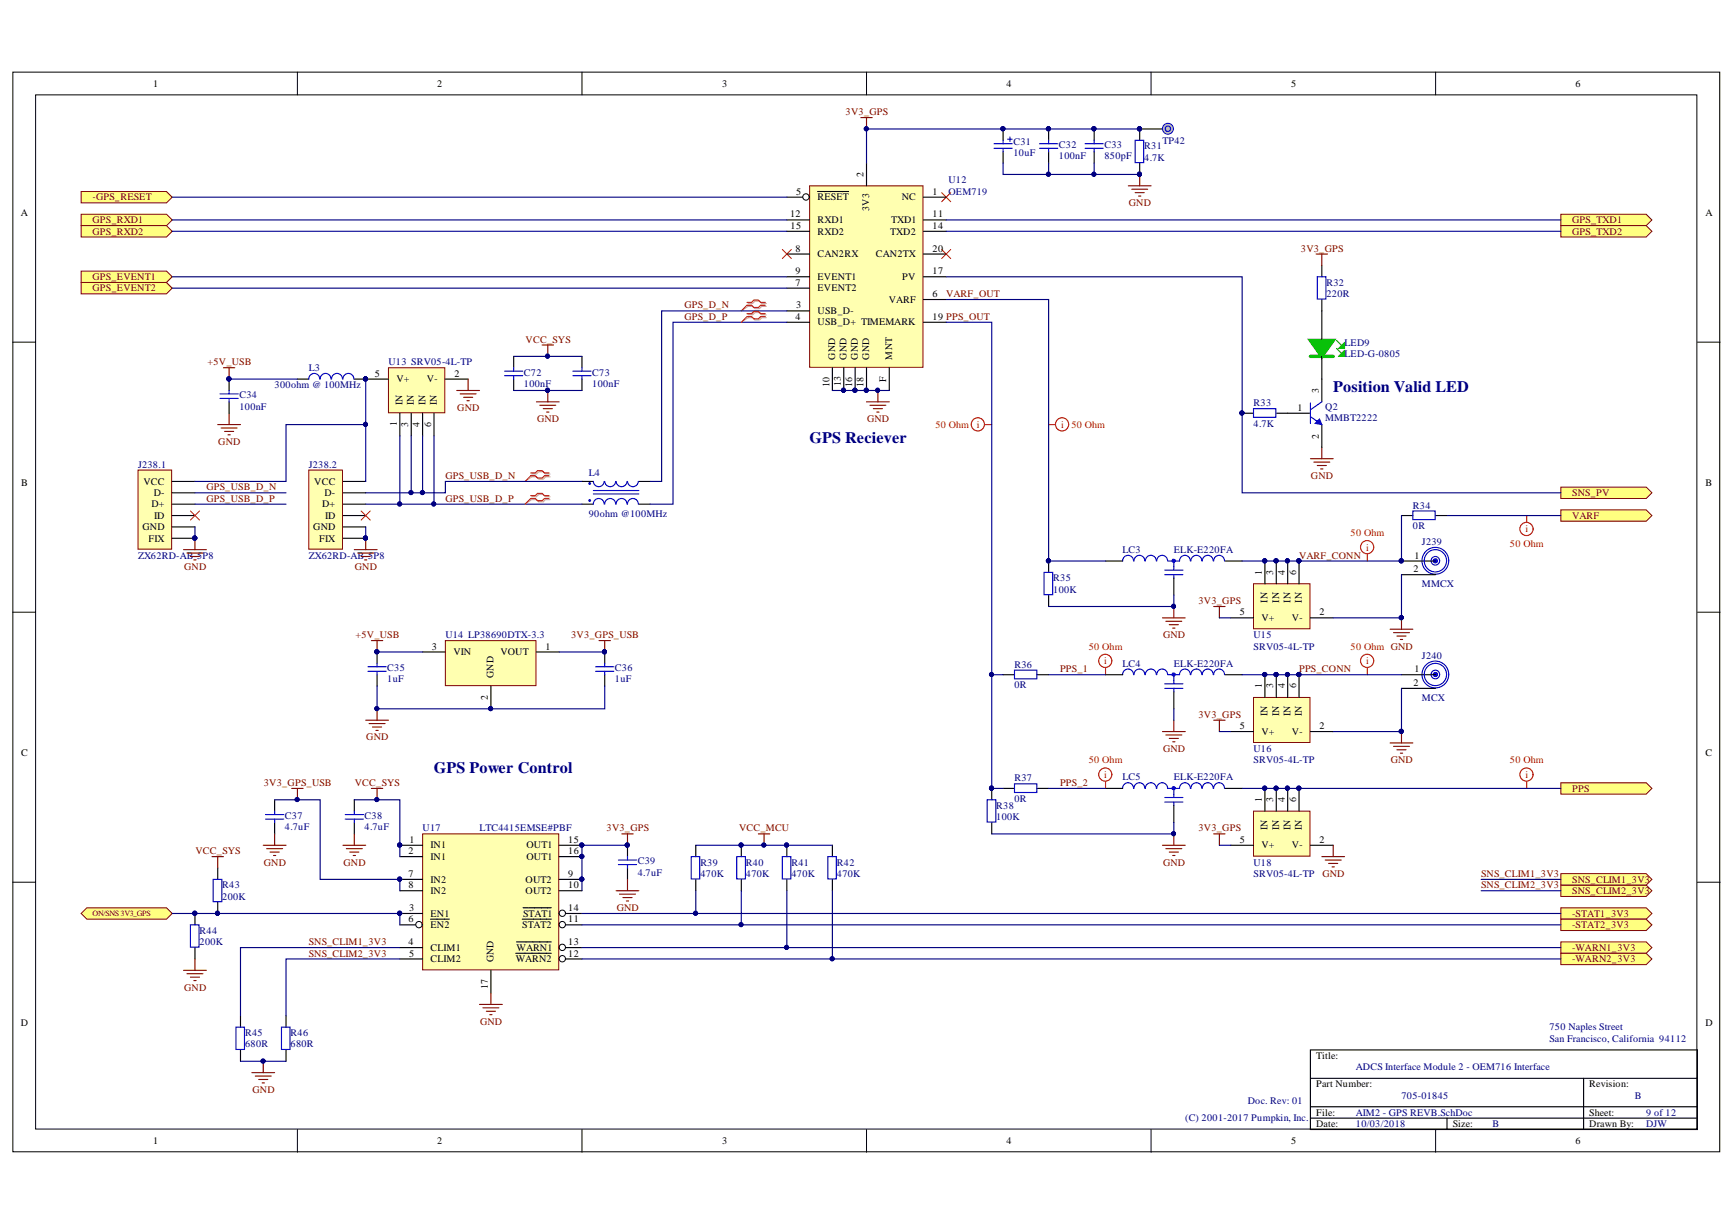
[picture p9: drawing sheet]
<svg xmlns="http://www.w3.org/2000/svg" width="297mm" height="210mm" viewBox="0 0 297 210" stroke-linecap="round" stroke-linejoin="round" font-family="sans-serif">
<defs><g id="words">
<g font-size="2.7" fill="#000080">
<text x="228.2" y="67.1">Position Valid LED</text>
<text x="138.6" y="75.9">GPS Reciever</text>
<text x="74.3" y="132.3">GPS Power Control</text>
</g>
<g font-size="1.7">
<text x="26.2" y="14.8">1</text>
<text x="74.9" y="14.8">2</text>
<text x="123.6" y="14.8">3</text>
<text x="172.3" y="14.8">4</text>
<text x="221.1" y="14.8">5</text>
<text x="269.7" y="14.8">6</text>
<text x="136.3" y="33.3">5</text>
<text x="140" y="34.3">RESET</text>
<text x="147.8" y="30.3" transform="rotate(-90 147.8 30.3)">2</text>
<text x="154.4" y="34.3">NC</text>
<text x="159.7" y="33.3">1</text>
<text x="3.6" y="37">A</text>
<text x="135.3" y="37.2">12</text>
<text x="135.4" y="39.2">15</text>
<text x="140" y="38.2">RXD1</text>
<text x="140" y="40.2">RXD2</text>
<text x="148.8" y="36.1" transform="rotate(-90 148.8 36.1)">3V3</text>
<text x="152.4" y="40.2">TXD2</text>
<text x="152.6" y="38.2">TXD1</text>
<text x="159.7" y="37.2">11</text>
<text x="159.7" y="39.2">14</text>
<text x="292" y="37">A</text>
<text x="136.2" y="47">9</text>
<text x="136.2" y="43.1">8</text>
<text x="140" y="47.9">EVENT1</text>
<text x="140" y="44">CAN2RX</text>
<text x="150" y="44">CAN2TX</text>
<text x="154.5" y="47.9">PV</text>
<text x="159.7" y="43.1">20</text>
<text x="159.7" y="47">17</text>
<text x="136.2" y="48.9">7</text>
<text x="136.3" y="52.8">3</text>
<text x="140" y="49.9">EVENT2</text>
<text x="140" y="53.8">USB_D-</text>
<text x="152.2" y="51.8">VARF</text>
<text x="159.7" y="50.9">6</text>
<text x="136.2" y="54.8">4</text>
<text x="140" y="55.7">USB_D+ TIMEMARK</text>
<text x="159.7" y="54.8">19 PPS_OUT</text>
<text x="64.2" y="64.5">5</text>
<text x="67.9" y="65.5">V+</text>
<text x="73.1" y="65.5">V-</text>
<text x="77.8" y="64.5">2</text>
<text x="143" y="61.6" transform="rotate(-90 143 61.6)">GND</text>
<text x="144.9" y="61.6" transform="rotate(-90 144.9 61.6)">GND</text>
<text x="146.9" y="61.6" transform="rotate(-90 146.9 61.6)">GND</text>
<text x="148.8" y="61.6" transform="rotate(-90 148.8 61.6)">GND</text>
<text x="151.7" y="65.5" transform="rotate(-90 151.7 65.5)">F</text>
<text x="152.7" y="61.6" transform="rotate(-90 152.7 61.6)">MNT</text>
<text x="68.9" y="69.4" transform="rotate(-90 68.9 69.4)">IN</text>
<text x="70.9" y="69.4" transform="rotate(-90 70.9 69.4)">IN</text>
<text x="72.8" y="69.4" transform="rotate(-90 72.8 69.4)">IN</text>
<text x="74.8" y="69.4" transform="rotate(-90 74.8 69.4)">IN</text>
<text x="142" y="66.2" transform="rotate(-90 142 66.2)">10</text>
<text x="143.9" y="66.1" transform="rotate(-90 143.9 66.1)">13</text>
<text x="145.9" y="66.2" transform="rotate(-90 145.9 66.2)">16</text>
<text x="147.8" y="66.2" transform="rotate(-90 147.8 66.2)">18</text>
<text x="222.1" y="70.3">1</text>
<text x="225.8" y="67.2" transform="rotate(-90 225.8 67.2)">3</text>
<text x="67.9" y="73" transform="rotate(-90 67.9 73)">1</text>
<text x="69.9" y="73.1" transform="rotate(-90 69.9 73.1)">3</text>
<text x="71.8" y="73.1" transform="rotate(-90 71.8 73.1)">4</text>
<text x="73.8" y="73.1" transform="rotate(-90 73.8 73.1)">6</text>
<text x="225.8" y="75.1" transform="rotate(-90 225.8 75.1)">2</text>
<text x="3.6" y="83.2">B</text>
<text x="24.6" y="83">VCC</text>
<text x="53.8" y="83">VCC</text>
<text x="292" y="83.2">B</text>
<text x="25.9" y="86.9">D+</text>
<text x="26.3" y="84.9">D-</text>
<text x="26.4" y="88.8">ID</text>
<text x="55.1" y="86.9">D+</text>
<text x="55.6" y="84.9">D-</text>
<text x="55.7" y="88.8">ID</text>
<text x="24.4" y="90.8">GND</text>
<text x="25.4" y="92.7">FIX</text>
<text x="53.6" y="90.8">GND</text>
<text x="54.6" y="92.7">FIX</text>
<text x="242.2" y="95.6">1</text>
<text x="216" y="98.4" transform="rotate(-90 216 98.4)">1</text>
<text x="218" y="98.4" transform="rotate(-90 218 98.4)">3</text>
<text x="219.9" y="98.4" transform="rotate(-90 219.9 98.4)">4</text>
<text x="221.9" y="98.4" transform="rotate(-90 221.9 98.4)">6</text>
<text x="242" y="98">2</text>
<text x="212.3" y="105.4">5</text>
<text x="216" y="106.3">V+</text>
<text x="217" y="103.2" transform="rotate(-90 217 103.2)">IN</text>
<text x="219" y="103.2" transform="rotate(-90 219 103.2)">IN</text>
<text x="220.9" y="103.2" transform="rotate(-90 220.9 103.2)">IN</text>
<text x="221.2" y="106.3">V-</text>
<text x="222.9" y="103.2" transform="rotate(-90 222.9 103.2)">IN</text>
<text x="225.9" y="105.4">2</text>
<text x="73.9" y="111.2">3</text>
<text x="77.6" y="112.2">VIN</text>
<text x="85.7" y="112.2">VOUT</text>
<text x="93.4" y="111.2">1</text>
<text x="83.5" y="119.9" transform="rotate(-90 83.5 119.9)">2</text>
<text x="84.5" y="116.1" transform="rotate(-90 84.5 116.1)">GND</text>
<text x="216" y="117.9" transform="rotate(-90 216 117.9)">1</text>
<text x="218" y="117.9" transform="rotate(-90 218 117.9)">3</text>
<text x="219.9" y="117.9" transform="rotate(-90 219.9 117.9)">4</text>
<text x="221.9" y="117.9" transform="rotate(-90 221.9 117.9)">6</text>
<text x="242" y="117.4">2</text>
<text x="242.2" y="115.1">1</text>
<text x="212.3" y="124.8">5</text>
<text x="216" y="125.8">V+</text>
<text x="217" y="122.6" transform="rotate(-90 217 122.6)">IN</text>
<text x="219" y="122.6" transform="rotate(-90 219 122.6)">IN</text>
<text x="220.9" y="122.6" transform="rotate(-90 220.9 122.6)">IN</text>
<text x="221.2" y="125.8">V-</text>
<text x="222.9" y="122.6" transform="rotate(-90 222.9 122.6)">IN</text>
<text x="225.9" y="124.8">2</text>
<text x="3.6" y="129.5">C</text>
<text x="292" y="129.5">C</text>
<text x="216" y="137.3" transform="rotate(-90 216 137.3)">1</text>
<text x="218" y="137.3" transform="rotate(-90 218 137.3)">3</text>
<text x="219.9" y="137.3" transform="rotate(-90 219.9 137.3)">4</text>
<text x="221.9" y="137.3" transform="rotate(-90 221.9 137.3)">6</text>
<text x="217" y="142.1" transform="rotate(-90 217 142.1)">IN</text>
<text x="219" y="142.1" transform="rotate(-90 219 142.1)">IN</text>
<text x="220.9" y="142.1" transform="rotate(-90 220.9 142.1)">IN</text>
<text x="222.9" y="142.1" transform="rotate(-90 222.9 142.1)">IN</text>
<text x="70" y="146.2">2</text>
<text x="70.1" y="144.3">1</text>
<text x="73.7" y="145.3">IN1</text>
<text x="73.7" y="147.2">IN1</text>
<text x="90.1" y="145.3">OUT1</text>
<text x="90.1" y="147.2">OUT1</text>
<text x="97.3" y="144.3">15</text>
<text x="97.3" y="146.2">16</text>
<text x="212.3" y="144.3">5</text>
<text x="216" y="145.3">V+</text>
<text x="221.2" y="145.3">V-</text>
<text x="225.9" y="144.3">2</text>
<text x="70" y="150.1">7</text>
<text x="70" y="152.1">8</text>
<text x="70" y="156">3</text>
<text x="73.7" y="151.1">IN2</text>
<text x="73.7" y="153.1">IN2</text>
<text x="90" y="151.1">OUT2</text>
<text x="90" y="153.1">OUT2</text>
<text x="97.3" y="150.1">9</text>
<text x="97.3" y="152.1">10</text>
<text x="97.3" y="156">14</text>
<text x="70" y="161.8">4</text>
<text x="70" y="157.9">6</text>
<text x="73.7" y="156.9">EN1</text>
<text x="73.7" y="158.9">EN2</text>
<text x="89.4" y="158.9">STAT2</text>
<text x="89.6" y="156.9">STAT1</text>
<text x="97.3" y="157.9">11</text>
<text x="97.3" y="161.8">13</text>
<text x="70" y="163.8">5</text>
<text x="73.7" y="162.8">CLIM1</text>
<text x="73.7" y="164.7">CLIM2</text>
<text x="84.5" y="164.8" transform="rotate(-90 84.5 164.8)">GND</text>
<text x="88.3" y="164.7">WARN2</text>
<text x="88.4" y="162.8">WARN1</text>
<text x="97.3" y="163.8">12</text>
<text x="83.5" y="169.4" transform="rotate(-90 83.5 169.4)">17</text>
<text x="3.6" y="175.7">D</text>
<text x="292" y="175.7">D</text>
<text x="225.3" y="181.3">Title:</text>
<text x="225.3" y="191">File:</text>
<text x="225.3" y="186.1">Part Number:</text>
<text x="272.1" y="186.1">Revision:</text>
<text x="272.1" y="191">Sheet:</text>
<text x="26.2" y="195.9">1</text>
<text x="74.9" y="195.9">2</text>
<text x="123.6" y="195.9">3</text>
<text x="172.3" y="195.9">4</text>
<text x="221.1" y="195.9">5</text>
<text x="225.3" y="193">Date:</text>
<text x="248.7" y="193">Size:</text>
<text x="269.7" y="195.9">6</text>
<text x="272.1" y="193">Drawn By:</text>
</g>
<g font-size="1.7" fill="#800000">
<text x="144.8" y="19.7">3V3_GPS</text>
<text x="15.8" y="34.3">-GPS_RESET</text>
<text x="193.3" y="35.3">GND</text>
<text x="15.8" y="38.2">GPS_RXD1</text>
<text x="15.8" y="40.2">GPS_RXD2</text>
<text x="269.2" y="38.2">GPS_TXD1</text>
<text x="269.2" y="40.2">GPS_TXD2</text>
<text x="15.8" y="47.9">GPS_EVENT1</text>
<text x="222.7" y="43.1">3V3_GPS</text>
<text x="15.8" y="49.9">GPS_EVENT2</text>
<text x="117.2" y="52.8">GPS_D_N</text>
<text x="162" y="50.9">VARF_OUT</text>
<text x="90" y="58.6">VCC_SYS</text>
<text x="117.2" y="54.8">GPS_D_P</text>
<text x="35.5" y="62.5">+5V_USB</text>
<text x="78.3" y="70.3">GND</text>
<text x="37.4" y="76.2">GND</text>
<text x="91.9" y="72.3">GND</text>
<text x="148.4" y="72.3">GND</text>
<text x="35.3" y="84">GPS_USB_D_N</text>
<text x="76.2" y="82">GPS_USB_D_N</text>
<text x="224.4" y="82">GND</text>
<text x="35.3" y="85.9">GPS_USB_D_P</text>
<text x="76.2" y="85.9">GPS_USB_D_P</text>
<text x="269.2" y="84.9">SNS_PV</text>
<text x="269.2" y="88.8">VARF</text>
<text x="222.4" y="95.6">VARF_CONN</text>
<text x="31.5" y="97.6">GND</text>
<text x="60.8" y="97.6">GND</text>
<text x="205.2" y="103.4">3V3_GPS</text>
<text x="60.9" y="109.3">+5V_USB</text>
<text x="97.8" y="109.3">3V3_GPS_USB</text>
<text x="199.1" y="109.3">GND</text>
<text x="181.5" y="115.1">PPS_1</text>
<text x="222.4" y="115.1">PPS_CONN</text>
<text x="205.2" y="122.9">3V3_GPS</text>
<text x="62.7" y="126.8">GND</text>
<text x="199.1" y="128.7">GND</text>
<text x="238.1" y="130.7">GND</text>
<text x="45.2" y="134.6">3V3_GPS_USB</text>
<text x="60.8" y="134.6">VCC_SYS</text>
<text x="181.5" y="134.6">PPS_2</text>
<text x="269.2" y="135.5">PPS</text>
<text x="103.8" y="142.4">3V3_GPS</text>
<text x="126.5" y="142.4">VCC_MCU</text>
<text x="205.2" y="142.4">3V3_GPS</text>
<text x="33.5" y="146.2">VCC_SYS</text>
<text x="45.2" y="148.2">GND</text>
<text x="58.8" y="148.2">GND</text>
<text x="199.1" y="148.2">GND</text>
<text x="105.6" y="156">GND</text>
<text x="226.4" y="150.1">GND</text>
<text x="253.6" y="150.1">SNS_CLIM1_3V3</text>
<text x="253.6" y="152.1">SNS_CLIM2_3V3</text>
<text x="269.2" y="153.1">SNS_CLIM2_3V3</text>
<text x="269.2" y="151.1">SNS_CLIM1_3V3</text>
<text x="52.9" y="161.8">SNS_CLIM1_3V3</text>
<text x="269.2" y="156.9">-STAT1_3V3</text>
<text x="269.2" y="158.9">-STAT2_3V3</text>
<text x="52.9" y="163.8">SNS_CLIM2_3V3</text>
<text x="269.2" y="162.8">-WARN1_3V3</text>
<text x="269.2" y="164.7">-WARN2_3V3</text>
<text x="31.5" y="169.6">GND</text>
<text x="82.2" y="175.4">GND</text>
<text x="43.2" y="187.1">GND</text>
</g>
<g font-size="1.7" fill="#000080">
<text x="173.5" y="24.8">C31</text>
<text x="173.5" y="26.7">10uF</text>
<text x="181.3" y="25.4">C32</text>
<text x="181.3" y="27.3">100nF</text>
<text x="189.1" y="25.4">C33</text>
<text x="189.1" y="27.3">850pF</text>
<text x="195.9" y="25.6">R31</text>
<text x="195.9" y="27.5">4.7K</text>
<text x="199" y="24.6">TP42</text>
<text x="162.4" y="31.4">U12</text>
<text x="162.4" y="33.3">OEM719</text>
<text x="227.1" y="48.9">R32</text>
<text x="227.1" y="50.9">220R</text>
<text x="230.2" y="59.2">LED9</text>
<text x="52.9" y="63.5">L3</text>
<text x="66.5" y="62.5">U13 SRV05-4L-TP</text>
<text x="89.7" y="64.3">C72</text>
<text x="101.4" y="64.3">C73</text>
<text x="230.2" y="61.2">LED-G-0805</text>
<text x="41" y="68.2">C34</text>
<text x="41" y="70.1">100nF</text>
<text x="47" y="66.4">300ohm @ 100MHz</text>
<text x="89.7" y="66.2">100nF</text>
<text x="101.4" y="66.2">100nF</text>
<text x="214.6" y="69.5">R33</text>
<text x="226.9" y="70.1">Q2</text>
<text x="214.6" y="73.1">4.7K</text>
<text x="226.9" y="72.1">MMBT2222</text>
<text x="23.6" y="80.1">J238.1</text>
<text x="52.9" y="80.1">J238.2</text>
<text x="100.8" y="81.4">L4</text>
<text x="100.8" y="88.4">90ohm @100MHz</text>
<text x="241.9" y="87.1">R34</text>
<text x="23.6" y="95.6">ZX62RD-AB-5P8</text>
<text x="52.9" y="95.6">ZX62RD-AB-5P8</text>
<text x="192.2" y="94.7">LC3</text>
<text x="201" y="94.7">ELK-E220FA</text>
<text x="241.9" y="90.6">0R</text>
<text x="243.4" y="93.3">J239</text>
<text x="180.3" y="99.5">R35</text>
<text x="180.3" y="101.5">100K</text>
<text x="243.4" y="100.5">MMCX</text>
<text x="76.2" y="109.3">U14 LP38690DTX-3.3</text>
<text x="214.6" y="109.3">U15</text>
<text x="214.6" y="111.2">SRV05-4L-TP</text>
<text x="243.4" y="112.8">J240</text>
<text x="66.3" y="114.9">C35</text>
<text x="66.3" y="116.9">1uF</text>
<text x="105.3" y="114.9">C36</text>
<text x="105.3" y="116.9">1uF</text>
<text x="173.7" y="114.3">R36</text>
<text x="173.7" y="117.8">0R</text>
<text x="192.2" y="114.1">LC4</text>
<text x="201" y="114.1">ELK-E220FA</text>
<text x="243.4" y="120">MCX</text>
<text x="214.6" y="128.7">U16</text>
<text x="214.6" y="130.7">SRV05-4L-TP</text>
<text x="173.7" y="133.8">R37</text>
<text x="173.7" y="137.3">0R</text>
<text x="192.2" y="133.6">LC5</text>
<text x="201" y="133.6">ELK-E220FA</text>
<text x="48.8" y="140.2">C37</text>
<text x="48.8" y="142.2">4.7uF</text>
<text x="62.4" y="140.2">C38</text>
<text x="62.4" y="142.2">4.7uF</text>
<text x="72.4" y="142.4">U17</text>
<text x="82.1" y="142.4">LTC4415EMSE#PBF</text>
<text x="170.6" y="138.5">R38</text>
<text x="170.6" y="140.4">100K</text>
<text x="109.2" y="148">C39</text>
<text x="109.2" y="149.9">4.7uF</text>
<text x="119.9" y="148.2">R39</text>
<text x="127.7" y="148.2">R40</text>
<text x="135.5" y="148.2">R41</text>
<text x="143.3" y="148.2">R42</text>
<text x="214.6" y="148.2">U18</text>
<text x="38.1" y="152.1">R43</text>
<text x="38.1" y="154">200K</text>
<text x="119.9" y="150.1">470K</text>
<text x="127.7" y="150.1">470K</text>
<text x="135.5" y="150.1">470K</text>
<text x="143.3" y="150.1">470K</text>
<text x="214.6" y="150.1">SRV05-4L-TP</text>
<text x="34.2" y="159.9">R44</text>
<text x="34.2" y="161.8">200K</text>
<text x="42" y="177.4">R45</text>
<text x="42" y="179.3">680R</text>
<text x="49.7" y="177.4">R46</text>
<text x="49.7" y="179.3">680R</text>
<text x="265.3" y="176.4">750 Naples Street</text>
<text x="265.3" y="178.4">San Francisco, California 94112</text>
<text x="232.1" y="183.2">ADCS Interface Module 2 - OEM716 Interface</text>
<text x="202.9" y="192">(C) 2001-2017 Pumpkin, Inc.</text>
<text x="213.6" y="189.1">Doc. Rev: 01</text>
<text x="232.1" y="191">AIM2 - GPS REVB.SchDoc</text>
<text x="239.9" y="188.1">705-01845</text>
<text x="279.9" y="188.1">B</text>
<text x="281.8" y="191">9 of 12</text>
<text x="232.1" y="193">10/03/2018</text>
<text x="255.5" y="193">B</text>
<text x="281.8" y="193">DJW</text>
</g>
<g font-size="1.7" fill="#f00">
<text x="160.1" y="73.2">50 Ohm</text>
<text x="167.2" y="73.2">i</text>
<text x="181.7" y="73.2">i</text>
<text x="183.4" y="73.2">50 Ohm</text>
<text x="231.2" y="91.7">50 Ohm</text>
<text x="233.9" y="94.3">i</text>
<text x="258.5" y="93.7">50 Ohm</text>
<text x="261.2" y="91.2">i</text>
<text x="186.4" y="111.2">50 Ohm</text>
<text x="189.1" y="113.7">i</text>
<text x="231.2" y="111.2">50 Ohm GND</text>
<text x="233.9" y="113.7">i</text>
<text x="186.4" y="130.7">50 Ohm</text>
<text x="258.5" y="130.7">50 Ohm</text>
<text x="189.1" y="133.2">i</text>
<text x="261.2" y="133.2">i</text>
</g>
<text font-size="1.4" fill="#800000" x="15.8" y="156.8">ON/SNS3V3_GPS</text>
</g></defs>
<g fill="#fff" stroke="#000" stroke-width=".17">
<path d="M2.2 12.3h292.2v184.9h-292.2z"/>
<path d="M6.1 16.2h284.4v177.1h-284.4z"/>
</g>
<g fill="none" stroke="#000" stroke-width=".17">
<path d="M50.9 12.3v3.9M99.6 12.3v3.9M148.4 12.3v3.9M197.1 12.3v3.9M245.8 12.3v3.9M2.2 58.6h3.9M290.6 58.6h3.9M2.2 104.8h3.9M290.6 104.8h3.9M2.2 151h3.9M290.6 151h3.9M50.9 193.4v3.9"/>
<path d="M99.6 193.4v3.9M148.4 193.4v3.9M197.1 193.4v3.9M245.8 193.4v3.9"/>
</g>
<path d="M224.4 179.8h66.2v13.6h-66.2zM224.4 184.6h66.2M224.4 189.5h66.2M224.4 191.4h66.2M247.7 191.4v2M271.1 184.6v8.8" fill="none" stroke="#000" stroke-width=".19"/>
<path d="M66.5 63h9.7v7.7h-9.7z" fill="#ffffb0" stroke="#800000" stroke-width=".17"/>
<path d="M62.6 64.9h3.9M68.5 70.7v3.9M70.4 70.7v3.9M72.4 70.7v3.9M74.3 70.7v3.9M76.2 64.9h3.9" fill="none" stroke="#000" stroke-width=".19"/>
<circle cx="62.6" cy="64.9" r=".35" fill="#000080" stroke="#000080" stroke-width=".17"/>
<path d="M214.6 119.4h9.7v7.7h-9.7z" fill="#ffffb0" stroke="#800000" stroke-width=".17"/>
<g fill="none" stroke="#000" stroke-width=".19">
<path d="M239.9 96.1h5.9M239.9 98.4h5.9M171.7 115.5h2M177.6 115.5h1.9M189.3 115.5h2.9M201 118.4v3M209.7 115.5h3M216.6 115.5v3.9M218.5 115.5v3.9M220.5 115.5v3.9M222.4 115.5v3.9M239.9 115.5h5.9"/>
<path d="M239.9 117.9h5.9M210.7 125.3h3.9M224.4 125.3h3.8"/>
</g>
<g fill="#000080" stroke="#000080" stroke-width=".17">
<circle cx="216.5" cy="115.5" r=".35"/>
<circle cx="218.5" cy="115.5" r=".35"/>
<circle cx="220.4" cy="115.5" r=".35"/>
<circle cx="222.4" cy="115.5" r=".35"/>
<circle cx="239.9" cy="96" r=".35"/>
<circle cx="239.9" cy="125.2" r=".35"/>
</g>
<path d="M245.6 96.1l.1-.2h.2l-.1 .2h-.2M201 115.5h-.1h.1M245.6 115.5l.1-.1h.2l-.1 .2h-.2" fill="none" stroke="#00f" stroke-width=".58"/>
<g fill="none" stroke="#00f" stroke-width=".19">
<path d="M173.7 114.7h3.8v1.5h-3.8zM194.1 115.5a.94 .94 0 0 0-1-1 .94 .94 0 0 0-.9 1M196 115.5a.93 .93 0 0 0-.9-1 .93 .93 0 0 0-1 1M198 115.5a.94 .94 0 0 0-1-1 .94 .94 0 0 0-.9 1M199.4 117.1h3.1M199.4 117.9h3.1M199.9 115.5a.93 .93 0 0 0-.9-1 .93 .93 0 0 0-1 1M201 115.5v1.6M201 117.9v.5M203.8 115.5a.93 .93 0 0 0-.9-1 .93 .93 0 0 0-1 1h-1.9M205.8 115.5a.94 .94 0 0 0-1-1 .94 .94 0 0 0-.9 1M207.7 115.5a.94 .94 0 0 0-.9-1 .94 .94 0 0 0-1 1"/>
<path d="M209.6 115.5a.93 .93 0 0 0-.9-1 .93 .93 0 0 0-.9 1"/>
<circle cx="245.7" cy="96" r="2.29"/>
<circle cx="245.7" cy="96" r=".73"/>
<circle cx="245.7" cy="96" r="1.91"/>
<circle cx="245.7" cy="115.5" r="2.29"/>
<circle cx="245.7" cy="115.5" r=".73"/>
<circle cx="245.7" cy="115.5" r="1.91"/>
</g>
<path d="M199 125.3h3.9M199.6 125.8h2.7M200.2 126.4h1.5M200.8 127h.4M201 123.3v2M207.8 123.3h1.9M208.8 123.3v2M238 127.2h3.9M238.6 127.8h2.7M239.2 128.4h1.5M239.7 129h.4M239.9 125.3v1.9" fill="none" stroke="#800000" stroke-width=".19"/>
<path d="M214.6 99.9h9.7v7.8h-9.7z" fill="#ffffb0" stroke="#800000" stroke-width=".17"/>
<g fill="none" stroke="#000" stroke-width=".19">
<path d="M179.5 96.1v1.9M189.3 96.1h2.9M201 99v2.9M209.7 96.1h3M216.6 96.1v3.8M218.5 96.1v3.8M220.5 96.1v3.8M222.4 96.1v3.8M239.9 88.3h2M245.8 88.3h1.9M179.5 101.9v1.9M210.7 105.8h3.9"/>
<path d="M224.4 105.8h3.8"/>
</g>
<g fill="#000080" stroke="#000080" stroke-width=".17">
<circle cx="216.5" cy="96" r=".35"/>
<circle cx="218.5" cy="96" r=".35"/>
<circle cx="220.4" cy="96" r=".35"/>
<circle cx="222.4" cy="96" r=".35"/>
<circle cx="239.9" cy="105.7" r=".35"/>
<circle cx="200.9" cy="103.8" r=".35"/>
<circle cx="179.5" cy="96" r=".35"/>
</g>
<g fill="none" stroke="#00f" stroke-width=".19">
<path d="M178.8 98h1.4v3.8h-1.4zM194.1 96a.94 .94 0 0 0-1-.9 .94 .94 0 0 0-.9 1M196 96a.93 .93 0 0 0-.9-.9 .93 .93 0 0 0-1 1M198 96a.94 .94 0 0 0-1-.9 .94 .94 0 0 0-.9 1M199.4 97.6h3.1M199.4 98.4h3.1M199.9 96a.93 .93 0 0 0-.9-.9 .93 .93 0 0 0-1 1M201 96.1v1.5M201 98.4v.6M203.8 96a.93 .93 0 0 0-.9-.9 .93 .93 0 0 0-1 1h-1.9M205.8 96a.94 .94 0 0 0-1-.9 .94 .94 0 0 0-.9 1M207.7 96a.94 .94 0 0 0-.9-.9 .94 .94 0 0 0-1 1"/>
<path d="M209.6 96a.93 .93 0 0 0-.9-.9 .93 .93 0 0 0-.9 1M241.9 87.5h3.8v1.5h-3.8z"/>
</g>
<path d="M200.9 96v.1z" fill="none" stroke="#00f" stroke-width=".58"/>
<path d="M199 105.8h3.9M199.6 106.4h2.7M200.2 107h1.5M200.8 107.5h.4M201 103.8v2M207.8 103.8h1.9M208.8 103.8v2M238 107.7h3.9M238.6 108.3h2.7M239.2 108.9h1.5M239.7 109.5h.4M239.9 105.8v1.9" fill="none" stroke="#800000" stroke-width=".19"/>
<path d="M214.6 138.9h9.7v7.7h-9.7z" fill="#ffffb0" stroke="#800000" stroke-width=".17"/>
<g fill="none" stroke="#000" stroke-width=".19">
<path d="M212.7 70.7h1.9M218.5 70.7h2M169.8 135v1.9M171.7 135h2M177.6 135h1.9M189.3 135h2.9M201 137.9v2.9M209.7 135h3M216.6 135v3.9M218.5 135v3.9M220.5 135v3.9M222.4 135v3.9"/>
<path d="M169.8 140.8v2M210.7 144.7h3.9M224.4 144.7h3.8"/>
</g>
<g fill="#000080" stroke="#000080" stroke-width=".17">
<circle cx="216.5" cy="134.9" r=".35"/>
<circle cx="218.5" cy="134.9" r=".35"/>
<circle cx="220.4" cy="134.9" r=".35"/>
<circle cx="222.4" cy="134.9" r=".35"/>
<circle cx="200.9" cy="142.7" r=".35"/>
<circle cx="169.7" cy="134.9" r=".35"/>
<circle cx="212.6" cy="70.7" r=".35"/>
</g>
<g fill="none" stroke="#00f" stroke-width=".19">
<path d="M214.6 70h3.8v1.4h-3.8zM169 136.9h1.5v3.8h-1.5zM173.7 134.2h3.8v1.5h-3.8zM194.1 135a.94 .94 0 0 0-1-1 .94 .94 0 0 0-.9 1M196 135a.93 .93 0 0 0-.9-1 .93 .93 0 0 0-1 1M198 135a.94 .94 0 0 0-1-1 .94 .94 0 0 0-.9 1M199.4 136.5h3.1M199.4 137.3h3.1M199.9 135a.93 .93 0 0 0-.9-1 .93 .93 0 0 0-1 1M201 135v1.5M201 137.3v.6M203.8 135a.93 .93 0 0 0-.9-1 .93 .93 0 0 0-1 1h-1.9"/>
<path d="M205.8 135a.94 .94 0 0 0-1-1 .94 .94 0 0 0-.9 1M207.7 135a.94 .94 0 0 0-.9-1 .94 .94 0 0 0-1 1M209.6 135a.93 .93 0 0 0-.9-1 .93 .93 0 0 0-.9 1"/>
</g>
<path d="M201 135l-.1-.1 .1 .1" fill="none" stroke="#00f" stroke-width=".58"/>
<g fill="none" stroke="#800000" stroke-width=".19">
<path d="M224.4 78.5h3.8M224.9 79.1h2.8M225.5 79.7h1.6M226.3 76.6v1.9M226.1 80.3h.4M199 144.7h3.9M199.6 145.3h2.7M200.2 145.9h1.5M200.8 146.5h.4M201 142.8v1.9M207.8 142.8h1.9M208.8 142.8v1.9"/>
<path d="M226.3 146.7h3.9M226.9 147.2h2.7M227.5 147.8h1.5M228.1 148.4h.3M228.2 144.7v2"/>
</g>
<path d="M224.4 58.3h3.8l-1.9 2.7z" fill="#00bf00"/>
<path d="M224.4 58.3h3.8l-1.9 2.7zM224.4 61h3.8" fill="none" stroke="#00bf00" stroke-width=".58"/>
<path d="M229.2 61l1-1v1z" fill="#00bf00"/>
<path d="M229.2 61l1-1v1h-1l1-1z" fill="none" stroke="#00bf00" stroke-width=".17"/>
<path d="M228.8 59.7l1 .9" fill="none" stroke="#00bf00" stroke-width=".19"/>
<path d="M229.2 59.7l1-1v1z" fill="#00bf00"/>
<path d="M229.2 59.7l1-1v1h-1l1-1z" fill="none" stroke="#00bf00" stroke-width=".17"/>
<path d="M228.8 58.3l1 1" fill="none" stroke="#00bf00" stroke-width=".19"/>
<path d="M226.3 45.4v2M226.3 51.3v6.8M226.3 61v3.9" fill="none" stroke="#000" stroke-width=".19"/>
<path d="M225.5 47.4h1.5v3.8h-1.5z" fill="none" stroke="#00f" stroke-width=".19"/>
<path d="M225.3 43.5h2M226.3 43.5v1.9" fill="none" stroke="#800000" stroke-width=".19"/>
<path d="M161.2 33l1.6 1.5M162.8 33l-1.6 1.5M161.2 42.7l1.6 1.6M162.8 42.7l-1.6 1.6" fill="none" stroke="#f00" stroke-width=".17"/>
<g fill="#ffff80" stroke="#800000" stroke-width=".17">
<path d="M267.2 36.7h14.6l1 1-1 .9h-14.6z" fill-rule="evenodd"/>
<path d="M267.2 38.6h14.6l1 1-1 1h-14.6z" fill-rule="evenodd"/>
<path d="M267.2 83.4h14.6l1 1-1 .9h-14.6z" fill-rule="evenodd"/>
<path d="M267.2 87.3h14.6l1 1-1 .9h-14.6z" fill-rule="evenodd"/>
<path d="M267.2 134h14.6l1 1-1 1h-14.6z" fill-rule="evenodd"/>
</g>
<path d="M148.4 68.8h3.8M148.9 69.4h2.8M149.5 70h1.6M150.1 70.6h.4M150.3 66.9v1.9" fill="none" stroke="#800000" stroke-width=".19"/>
<circle cx="150.2" cy="66.8" r=".35" fill="#000080" stroke="#000080" stroke-width=".17"/>
<g fill="#ffff80" stroke="#800000" stroke-width=".17">
<path d="M13.9 32.8h14.6l1 1-1 .9h-14.6z" fill-rule="evenodd"/>
<path d="M13.9 36.7h14.6l1 1-1 .9h-14.6z" fill-rule="evenodd"/>
<path d="M13.9 38.6h14.6l1 1-1 1h-14.6z" fill-rule="evenodd"/>
</g>
<path d="M133.9 42.7l1.6 1.6M135.5 42.7l-1.6 1.6" fill="none" stroke="#f00" stroke-width=".17"/>
<path d="M52.9 80.5h5.7v13.5h-5.7z" fill="#ffffb0" stroke="#800000" stroke-width=".17"/>
<path d="M50.9 64.9h2M60.7 64.9h1.9M58.7 82.4h3.9M58.7 84.4h3.9M58.7 86.3h3.9M58.7 90.2h3.9M58.7 92.2h3.9M58.7 88.3h3.9" fill="none" stroke="#000" stroke-width=".19"/>
<g fill="#000080" stroke="#000080" stroke-width=".17">
<circle cx="62.6" cy="92.1" r=".35"/>
<circle cx="62.6" cy="64.9" r=".35"/>
</g>
<path d="M54.7 64.9a.94 .94 0 0 0-.9-1 .94 .94 0 0 0-.9 1M56.7 64.9a.93 .93 0 0 0-1-1 .93 .93 0 0 0-.9 1M58.6 64.9a.94 .94 0 0 0-.9-1 .94 .94 0 0 0-.9 1M60.6 64.9a.94 .94 0 0 0-1-1 .94 .94 0 0 0-.9 1" fill="none" stroke="#00f" stroke-width=".19"/>
<path d="M60.7 94.1h3.9M61.2 94.7h2.8M61.8 95.3h1.6M62.4 95.9h.4M62.6 92.2v1.9" fill="none" stroke="#800000" stroke-width=".19"/>
<path d="M138.6 31.8h19.4v31.1h-19.4z" fill="#ffffb0" stroke="#800000" stroke-width=".17"/>
<path d="M134.7 33.8h3.9" fill="none" stroke="#000" stroke-width=".19"/>
<circle cx="138" cy="33.7" r=".55" fill="#fff" stroke="#000" stroke-width=".17"/>
<g fill="none" stroke="#000" stroke-width=".19">
<path d="M134.7 37.7h3.9M134.7 39.6h3.9M140 32.8h3.1M143.2 32.8h2.1M148.4 27.9v3.9M158.1 37.7h3.9M158.1 39.6h3.9M158.1 33.8h3.9M134.7 47.4h3.9M134.7 49.3h3.9M134.7 43.5h3.9M134.7 55.2h3.9"/>
<path d="M134.7 53.2h3.9M158.1 47.4h3.9M158.1 43.5h3.9M158.1 51.3h3.9M158.1 55.2h3.9M142.5 63v3.9M144.5 63v3.9M146.4 63v3.9M148.4 63v3.9M152.2 63v3.9"/>
</g>
<g fill="#000080" stroke="#000080" stroke-width=".17">
<circle cx="144.4" cy="66.8" r=".35"/>
<circle cx="146.4" cy="66.8" r=".35"/>
<circle cx="148.3" cy="66.8" r=".35"/>
</g>
<g fill="#ffff80" stroke="#800000" stroke-width=".17">
<path d="M13.9 46.4h14.6l1 1-1 1h-14.6z" fill-rule="evenodd"/>
<path d="M13.9 48.4h14.6l1 .9-1 1h-14.6z" fill-rule="evenodd"/>
</g>
<path d="M37.3 72.7h3.9M37.9 73.3h2.7M38.3 63h1.9M38.4 73.9h1.6M39 74.4h.4M39.2 63v1.9M39.2 70.7v2M78.2 66.9h3.9M78.8 67.4h2.7M79.4 68h1.5M80 68.6h.3M80.1 64.9v2" fill="none" stroke="#800000" stroke-width=".19"/>
<circle cx="39.2" cy="64.9" r=".35" fill="#000080" stroke="#000080" stroke-width=".17"/>
<path d="M61.8 87.5l1.6 1.5M63.4 87.5l-1.6 1.5" fill="none" stroke="#f00" stroke-width=".17"/>
<path d="M76.2 109.7h15.6v7.7h-15.6z" fill="#ffffb0" stroke="#800000" stroke-width=".17"/>
<path d="M64.6 111.6v2M64.6 115.5v2M72.4 111.6h3.8M84 117.5v3.9M91.8 111.6h3.9M103.5 111.6v2M103.5 115.5v2" fill="none" stroke="#000" stroke-width=".19"/>
<g fill="#000080" stroke="#000080" stroke-width=".17">
<circle cx="84" cy="121.3" r=".35"/>
<circle cx="64.5" cy="111.6" r=".35"/>
<circle cx="103.5" cy="111.6" r=".35"/>
<circle cx="64.5" cy="121.3" r=".35"/>
</g>
<path d="M63 114.2h3.1M63 114.9h3.1M64.6 113.6v.6M64.6 114.9v.6M102 114.2h3.1M102 114.9h3.1M103.5 113.6v.6M103.5 114.9v.6" fill="none" stroke="#00f" stroke-width=".19"/>
<path d="M63.6 109.7h1.9M64.6 109.7v1.9M102.6 109.7h1.9M103.5 109.7v1.9M62.6 123.3h3.9M63.2 123.9h2.7M63.8 124.5h1.5M64.4 125.1h.4M64.6 121.4v1.9" fill="none" stroke="#800000" stroke-width=".19"/>
<path d="M72.4 142.8h23.3v23.3h-23.3z" fill="#ffffb0" stroke="#800000" stroke-width=".17"/>
<path d="M68.5 144.7h3.9M68.5 146.7h3.9M68.5 156.4h3.9M68.5 158.3h3.9M68.5 162.2h3.9M68.5 164.2h3.9" fill="none" stroke="#000" stroke-width=".19"/>
<g fill="#000080" stroke="#000080" stroke-width=".17">
<circle cx="68.4" cy="144.7" r=".35"/>
<circle cx="68.4" cy="156.4" r=".35"/>
</g>
<circle cx="71.7" cy="158.3" r=".55" fill="#fff" stroke="#000" stroke-width=".17"/>
<path d="M68.5 150.6h3.9M68.5 152.5h3.9M73.7 157.4h3.2M95.7 150.6h3.9M95.7 152.5h3.9M95.7 158.3h3.9" fill="none" stroke="#000" stroke-width=".19"/>
<g fill="#000080" stroke="#000080" stroke-width=".17">
<circle cx="68.4" cy="150.5" r=".35"/>
<circle cx="99.6" cy="150.5" r=".35"/>
</g>
<circle cx="96.3" cy="158.3" r=".54" fill="#fff" stroke="#000" stroke-width=".17"/>
<path d="M89.4 157.4h.8M90.3 157.4h4.1M95.7 164.2h3.9" fill="none" stroke="#000" stroke-width=".19"/>
<circle cx="96.3" cy="164.1" r=".54" fill="#fff" stroke="#000" stroke-width=".17"/>
<path d="M88.3 163.2h6.1M95.7 162.2h3.9" fill="none" stroke="#000" stroke-width=".19"/>
<circle cx="96.3" cy="162.2" r=".54" fill="#fff" stroke="#000" stroke-width=".17"/>
<path d="M95.7 156.4h3.9M88.4 161.3h6" fill="none" stroke="#000" stroke-width=".19"/>
<circle cx="96.3" cy="156.4" r=".54" fill="#fff" stroke="#000" stroke-width=".17"/>
<g fill="none" stroke="#000" stroke-width=".19">
<path d="M171.7 22.1v1.9M171.7 26v1.9M187.3 22.1v1.9M187.3 26v1.9M47 136.9v2M60.7 136.9v2M33.4 156.4v1.9M37.3 148.6v2M37.3 154.5v1.9M47 140.8v2M60.7 140.8v2M89.6 155.4h.8"/>
<path d="M90.5 155.4h3.9M95.7 144.7h3.9M95.7 146.7h3.9M107.4 144.7v2M107.4 148.6v2M119.1 144.7v2M119.1 150.6v1.9M126.9 144.7v2M126.9 150.6v1.9M134.7 144.7v2M134.7 150.6v1.9M142.5 144.7v2"/>
<path d="M142.5 150.6v1.9M33.4 162.2v2M41.2 173.9v2M41.2 179.8v1.9M49 173.9v2M49 179.8v1.9M84 166.1v3.9"/>
</g>
<g fill="#000080" stroke="#000080" stroke-width=".17">
<circle cx="99.6" cy="144.7" r=".35"/>
<circle cx="99.6" cy="146.6" r=".35"/>
<circle cx="68.4" cy="144.7" r=".35"/>
<circle cx="68.4" cy="156.4" r=".35"/>
<circle cx="68.4" cy="150.5" r=".35"/>
<circle cx="99.6" cy="150.5" r=".35"/>
<circle cx="64.5" cy="136.9" r=".35"/>
<circle cx="50.9" cy="136.9" r=".35"/>
<circle cx="37.2" cy="156.4" r=".35"/>
<circle cx="33.3" cy="156.4" r=".35"/>
<circle cx="107.4" cy="144.7" r=".35"/>
<circle cx="126.9" cy="144.7" r=".35"/>
<circle cx="134.7" cy="144.7" r=".35"/>
<circle cx="130.8" cy="144.7" r=".35"/>
<circle cx="45" cy="181.7" r=".35"/>
<circle cx="148.3" cy="22" r=".35"/>
<circle cx="171.7" cy="22" r=".35"/>
<circle cx="187.3" cy="22" r=".35"/>
<circle cx="195.1" cy="29.8" r=".35"/>
</g>
<g fill="none" stroke="#800000" stroke-width=".19">
<path d="M147.4 20.1h1.9M148.4 20.1v2M193.2 31.8h3.9M193.8 32.4h2.7M194.3 33h1.6M194.9 33.6h.4M195.1 29.9v1.9M49.9 135h2M50.9 135v1.9M63.6 135h1.9M64.6 135v1.9M36.3 146.7h2"/>
<path d="M37.3 146.7v1.9M45.1 144.7h3.9M45.7 145.3h2.7M46.2 145.9h1.6M46.8 146.5h.4M47 142.8v1.9M58.7 144.7h3.9M59.3 145.3h2.7M59.9 145.9h1.5M60.5 146.5h.4M60.7 142.8v1.9M105.5 152.5h3.9"/>
<path d="M106.1 153.1h2.7M106.5 142.8h1.9M106.6 153.7h1.6M107.2 154.3h.4M107.4 142.8v1.9M107.4 150.6v1.9M129.8 142.8h2M130.8 142.8v1.9M31.4 166.1h3.9M32 166.7h2.7M32.6 167.3h1.6M33.2 167.9h.4"/>
<path d="M33.4 164.2v1.9M82.1 172h3.9M82.7 172.6h2.7M83.3 173.1h1.5M83.8 173.7h.4M84 170v2M43.1 183.6h3.9M43.7 184.2h2.7M44.3 184.8h1.6M44.9 185.4h.4M45.1 181.7v1.9"/>
</g>
<g fill="none" stroke="#00f" stroke-width=".19">
<path d="M170.2 25.4h3.1M170.2 24.6h3.1M171.7 24v.6M171.7 25.4v.6M172.5 23.8h.8M172.9 23.4v.8M185.8 25.4h3.1M185.8 24.6h3.1M187.3 24v.6M187.3 25.4v.6M45.5 139.5h3.1M47 138.9v.6"/>
<path d="M59.1 139.5h3.1M60.7 138.9v.6M32.6 158.3h1.5v3.9h-1.5zM36.5 150.6h1.5v3.8h-1.5zM45.5 140.2h3.1M47 140.2v.6M59.1 140.2h3.1M60.7 140.2v.6M105.9 147.2h3.1M105.9 148h3.1M107.4 146.7v.5M107.4 148v.6"/>
<path d="M118.3 146.7h1.5v3.8h-1.5zM126.1 146.7h1.5v3.8h-1.5zM133.9 146.7h1.5v3.8h-1.5zM141.7 146.7h1.5v3.8h-1.5zM40.4 175.9h1.5v3.8h-1.5zM48.2 175.9h1.5v3.8h-1.5z"/>
</g>
<g fill="#ffff80" stroke="#800000" stroke-width=".17">
<path d="M267.2 155.4h14.6l1 1-1 1h-14.6z" fill-rule="evenodd"/>
<path d="M267.2 157.4h14.6l1 .9-1 1h-14.6z" fill-rule="evenodd"/>
<path d="M267.2 161.3h14.6l1 .9-1 1h-14.6z" fill-rule="evenodd"/>
<path d="M267.2 163.2h14.6l1 1-1 1h-14.6z" fill-rule="evenodd"/>
<path d="M13.9 156.4l1-1h13.6l1 1-1 1h-13.6z" fill-rule="evenodd"/>
<path d="M267.2 151.5h14.6l1 1-1 1h-14.6z" fill-rule="evenodd"/>
<path d="M267.2 149.6h14.6l1 1-1 .9h-14.6z" fill-rule="evenodd"/>
</g>
<path d="M195.1 22.1v1.9M195.1 27.9v2M220.5 70.7h3.9M226.3 64.9v3.9M226.3 72.7v3.9M99.6 86.3h2M99.6 82.4h2M109.4 86.3h1.9M109.4 82.4h1.9" fill="none" stroke="#000" stroke-width=".19"/>
<g fill="#000080" stroke="#000080" stroke-width=".17">
<circle cx="195.1" cy="22" r=".35"/>
<circle cx="195.1" cy="29.8" r=".35"/>
</g>
<g fill="none" stroke="#00f" stroke-width=".19">
<path d="M194.3 24h1.5v3.8h-1.5zM224.4 71.3l1.9 1.4M224.4 69v3.5M226.3 68.8l-1.9 1.4M101.6 84.6h7.8M101.6 84h7.8M103.4 86.3a.93 .93 0 0 0-.9-1 .93 .93 0 0 0-.9 1M103.4 82.4a.93 .93 0 0 1-.9 .9 .93 .93 0 0 1-.9-.9M105.4 86.3a.94 .94 0 0 0-.9-1 .94 .94 0 0 0-1 1M105.4 82.4a.94 .94 0 0 1-.9 .9 .94 .94 0 0 1-1-.9M107.4 86.3a.94 .94 0 0 0-1-1 .94 .94 0 0 0-.9 1M107.4 82.4a.94 .94 0 0 1-1 .9 .94 .94 0 0 1-.9-.9"/>
<path d="M109.3 86.3a.93 .93 0 0 0-.9-1 .93 .93 0 0 0-1 1M109.3 82.4a.93 .93 0 0 1-.9 .9 .93 .93 0 0 1-1-.9"/>
</g>
<g fill="#00f" stroke="#00f" stroke-width=".17">
<circle cx="101" cy="85.7" r=".16"/>
<circle cx="101" cy="82.8" r=".16"/>
</g>
<path d="M225.1 72.5l.8-.8 .4 1z" fill="#00f"/>
<path d="M225.1 72.5l.8-.8 .4 1z" fill="none" stroke="#00f" stroke-width=".17"/>
<path d="M23.6 80.5h5.8v13.5h-5.8z" fill="#ffffb0" stroke="#800000" stroke-width=".17"/>
<path d="M195.1 22.1h3.9M29.5 82.4h3.9M29.5 84.4h3.9M29.5 86.3h3.9M29.5 90.2h3.9M29.5 92.2h3.9M29.5 88.3h3.9" fill="none" stroke="#000" stroke-width=".19"/>
<g fill="#000080" stroke="#000080" stroke-width=".17">
<circle cx="33.3" cy="92.1" r=".35"/>
<circle cx="195.1" cy="22" r=".35"/>
</g>
<path d="M31.4 94.1h3.9M32 94.7h2.7M32.6 95.3h1.6M33.2 95.9h.4M33.4 92.2v1.9" fill="none" stroke="#800000" stroke-width=".19"/>
<path d="M32.6 87.5l1.6 1.5M34.2 87.5l-1.6 1.5" fill="none" stroke="#f00" stroke-width=".17"/>
<circle cx="200" cy="22" r=".94" fill="#c0c0c0" stroke="#00f" stroke-width=".17"/>
<g fill="none" stroke="#00f" stroke-width=".19">
<path d="M178 24.6h3.1M178 25.4h3.1M179.5 24v.6M179.5 25.4v.6M37.7 67.4h3.1M37.7 68.2h3.1M39.2 66.9v.5M39.2 68.2v.6M86.4 63.5h3.1M86.4 64.3h3.1M87.9 63v.5M87.9 64.3v.6"/>
<path d="M98.1 63.5h3.1M98.1 64.3h3.1M99.6 63v.5M99.6 64.3v.6"/>
<circle cx="199.9" cy="22" r=".46"/>
</g>
<g fill="#000080" stroke="#000080" stroke-width=".17">
<circle cx="195.1" cy="22" r=".35"/>
<circle cx="179.5" cy="22" r=".35"/>
<circle cx="39.2" cy="64.9" r=".35"/>
<circle cx="93.7" cy="61" r=".35"/>
<circle cx="93.7" cy="66.8" r=".35"/>
<circle cx="222.4" cy="96" r=".35"/>
<circle cx="216.5" cy="115.5" r=".35"/>
<circle cx="218.5" cy="115.5" r=".35"/>
<circle cx="220.4" cy="115.5" r=".35"/>
<circle cx="222.4" cy="115.5" r=".35"/>
<circle cx="239.9" cy="125.2" r=".35"/>
<circle cx="239.9" cy="105.7" r=".35"/>
<circle cx="200.9" cy="103.8" r=".35"/>
<circle cx="179.5" cy="96" r=".35"/>
<circle cx="216.5" cy="134.9" r=".35"/>
<circle cx="218.5" cy="134.9" r=".35"/>
<circle cx="220.4" cy="134.9" r=".35"/>
<circle cx="222.4" cy="134.9" r=".35"/>
<circle cx="200.9" cy="142.7" r=".35"/>
<circle cx="169.7" cy="115.5" r=".35"/>
<circle cx="169.7" cy="134.9" r=".35"/>
<circle cx="212.6" cy="70.7" r=".35"/>
<circle cx="144.4" cy="66.8" r=".35"/>
<circle cx="146.4" cy="66.8" r=".35"/>
<circle cx="148.3" cy="66.8" r=".35"/>
<circle cx="150.2" cy="66.8" r=".35"/>
<circle cx="62.6" cy="92.1" r=".35"/>
<circle cx="62.6" cy="72.7" r=".35"/>
<circle cx="62.6" cy="64.9" r=".35"/>
<circle cx="68.4" cy="86.3" r=".35"/>
<circle cx="72.3" cy="84.3" r=".35"/>
<circle cx="84" cy="121.3" r=".35"/>
<circle cx="64.5" cy="121.3" r=".35"/>
<circle cx="68.4" cy="144.7" r=".35"/>
<circle cx="64.5" cy="136.9" r=".35"/>
<circle cx="68.4" cy="150.5" r=".35"/>
<circle cx="50.9" cy="136.9" r=".35"/>
<circle cx="99.6" cy="150.5" r=".35"/>
<circle cx="99.6" cy="146.6" r=".35"/>
<circle cx="99.6" cy="144.7" r=".35"/>
<circle cx="107.4" cy="144.7" r=".35"/>
<circle cx="119.1" cy="156.4" r=".35"/>
<circle cx="126.9" cy="158.3" r=".35"/>
<circle cx="134.7" cy="162.2" r=".35"/>
<circle cx="142.5" cy="164.1" r=".35"/>
<circle cx="134.7" cy="144.7" r=".35"/>
<circle cx="130.8" cy="144.7" r=".35"/>
<circle cx="126.9" cy="144.7" r=".35"/>
<circle cx="45" cy="181.7" r=".35"/>
<circle cx="148.3" cy="22" r=".35"/>
<circle cx="171.7" cy="22" r=".35"/>
<circle cx="187.3" cy="22" r=".35"/>
<circle cx="179.5" cy="29.8" r=".35"/>
<circle cx="187.3" cy="29.8" r=".35"/>
<circle cx="195.1" cy="29.8" r=".35"/>
<circle cx="74.2" cy="86.3" r=".35"/>
<circle cx="64.5" cy="111.6" r=".35"/>
<circle cx="103.5" cy="111.6" r=".35"/>
<circle cx="33.3" cy="92.1" r=".35"/>
<circle cx="68.4" cy="156.4" r=".35"/>
<circle cx="37.2" cy="156.4" r=".35"/>
<circle cx="33.3" cy="156.4" r=".35"/>
<circle cx="70.4" cy="84.3" r=".35"/>
<circle cx="216.5" cy="96" r=".35"/>
<circle cx="218.5" cy="96" r=".35"/>
<circle cx="220.4" cy="96" r=".35"/>
<circle cx="239.9" cy="96" r=".35"/>
</g>
<path d="M179.5 22.1v1.9M179.5 26v1.9M39.2 64.9v2M39.2 68.8v1.9M87.9 61v2M87.9 64.9v2M99.6 61v2M99.6 64.9v2" fill="none" stroke="#000" stroke-width=".19"/>
<path d="M128.1 52h.8l.4-.4h.7l.4 .4h.8M128.1 52.4h.8l.4 .4h.7l.4-.4h.8M128.1 53.9h.8l.4-.4h.7l.4 .4h.8M128.1 54.4h.8l.4 .4h.7l.4-.4h.8M91.1 81.2h.7l.4-.4h.8l.4 .4h.8M91.1 81.6h.7l.4 .4h.8l.4-.4h.8M91.1 85.1h.7l.4-.4h.8l.4 .4h.8M91.1 85.5h.7l.4 .4h.8l.4-.4h.8" fill="none" stroke="#d0a3a3" stroke-width=".19"/>
<path d="M128.1 52.4l-1.2 .8M128.1 54.4l-1.2 .8M91.1 81.6l-1.2 .8M91.1 85.5l-1.2 .8" fill="none" stroke="#d0a3a3" stroke-width=".17"/>
<g fill="none" stroke="#f00" stroke-width=".19">
<path d="M127.9 51.8h.8l.4-.4h.7l.4 .4h.8M127.9 52.3h.8l.4 .3h.7l.4-.3h.8M127.9 53.7h.8l.4-.4h.7l.4 .4h.8M127.9 54.2h.8l.4 .4h.7l.4-.4h.8M168.6 72.7h1.2M179.5 72.7h1.2M90.9 81h.7l.4-.4h.8l.4 .4h.8M90.9 81.5h.7l.4 .3h.8l.4-.3h.8M90.9 84.9h.7l.4-.4h.8l.4 .4h.8M90.9 85.3h.7l.4 .4h.8l.4-.4h.8M234.1 94.9v1.2M261.4 88.3v1.1"/>
<path d="M189.3 114.4v1.1M234.1 114.4v1.1M189.3 133.8v1.2M261.4 133.8v1.2"/>
<circle cx="167.4" cy="72.7" r="1.13"/>
<circle cx="181.8" cy="72.7" r="1.13"/>
<circle cx="234.1" cy="93.7" r="1.13"/>
<circle cx="261.3" cy="90.6" r="1.13"/>
<circle cx="189.2" cy="113.1" r="1.13"/>
<circle cx="234.1" cy="113.1" r="1.13"/>
<circle cx="189.2" cy="132.6" r="1.13"/>
<circle cx="261.3" cy="132.6" r="1.13"/>
</g>
<path d="M127.9 52.3l-1 .9M127.9 54.2l-1 1M90.9 81.5l-1 .9M90.9 85.3l-1 1" fill="none" stroke="#f00" stroke-width=".17"/>
<path d="M92.8 59.1h2M93.8 59.1v1.9M91.8 68.8h3.9M92.4 69.4h2.8M93 70h1.6M93.6 70.6h.4M93.8 66.9v1.9" fill="none" stroke="#800000" stroke-width=".19"/>
<g fill="none" stroke="#000080" stroke-width=".19">
<path d="M29.5 37.7h105.2M29.5 39.6h105.2M29.5 33.8h105.2M162 37.7h105.2M162 39.6h105.2M171.7 27.9v2h23.4M179.5 27.9v2M187.3 27.9v2M195.1 22.1h-46.7v5.8M29.5 47.4h105.2M29.5 49.3h105.2M134.7 53.2h-21.4v29.2h-2"/>
<path d="M134.7 55.2h-19.5v31.1h-3.9M162 51.3h17.5v44.8h9.8M162 55.2h7.8v79.8h1.9M162 47.4h50.7v37h54.5M39.2 64.9h11.7M62.6 64.9v17.5M62.6 72.7h-13.6v9.7h-15.6M68.5 74.6v11.7M70.4 74.6v9.8M72.4 74.6v9.8M74.3 74.6v11.7M87.9 61h11.7"/>
<path d="M87.9 66.9h11.7M142.5 66.9h9.7M33.4 84.4h15.6M33.4 86.3h15.6M33.4 90.2v2M62.6 86.3h37M62.6 90.2v2M99.6 82.4h-23.4v2h-13.6M239.9 88.3v7.8h-27.2M239.9 98.4v7.4h-11.7M247.7 88.3h19.5M64.6 117.5v3.9h38.9v-3.9"/>
<path d="M64.6 111.6h7.8M95.7 111.6h7.8M169.8 115.5h1.9M179.5 115.5h9.8M201 101.9v1.9h-21.5M208.8 105.8h1.9M212.7 115.5h27.2M239.9 117.9v7.4h-11.7M47 136.9h7.8v13.7h13.7v1.9M60.7 136.9h7.8v9.8M179.5 135h9.8M201 121.4v1.9"/>
<path d="M208.8 125.3h1.9M212.7 135h54.5M29.5 156.4h39v1.9M99.6 156.4h167.6M99.6 158.3h167.6M107.4 144.7h-7.8v7.8M119.1 144.7h23.4M119.1 152.5v3.9M126.9 152.5v5.8M134.7 152.5v9.7M142.5 152.5v11.7M201 140.8v2h-31.2"/>
<path d="M208.8 144.7h1.9M253.6 150.6h13.6M253.6 152.5h13.6M68.5 162.2h-27.3v11.7M68.5 164.2h-19.5v9.7M99.6 162.2h167.6M99.6 164.2h167.6M41.2 181.7h7.8"/>
</g>
<use href="#words"/>
</svg>
